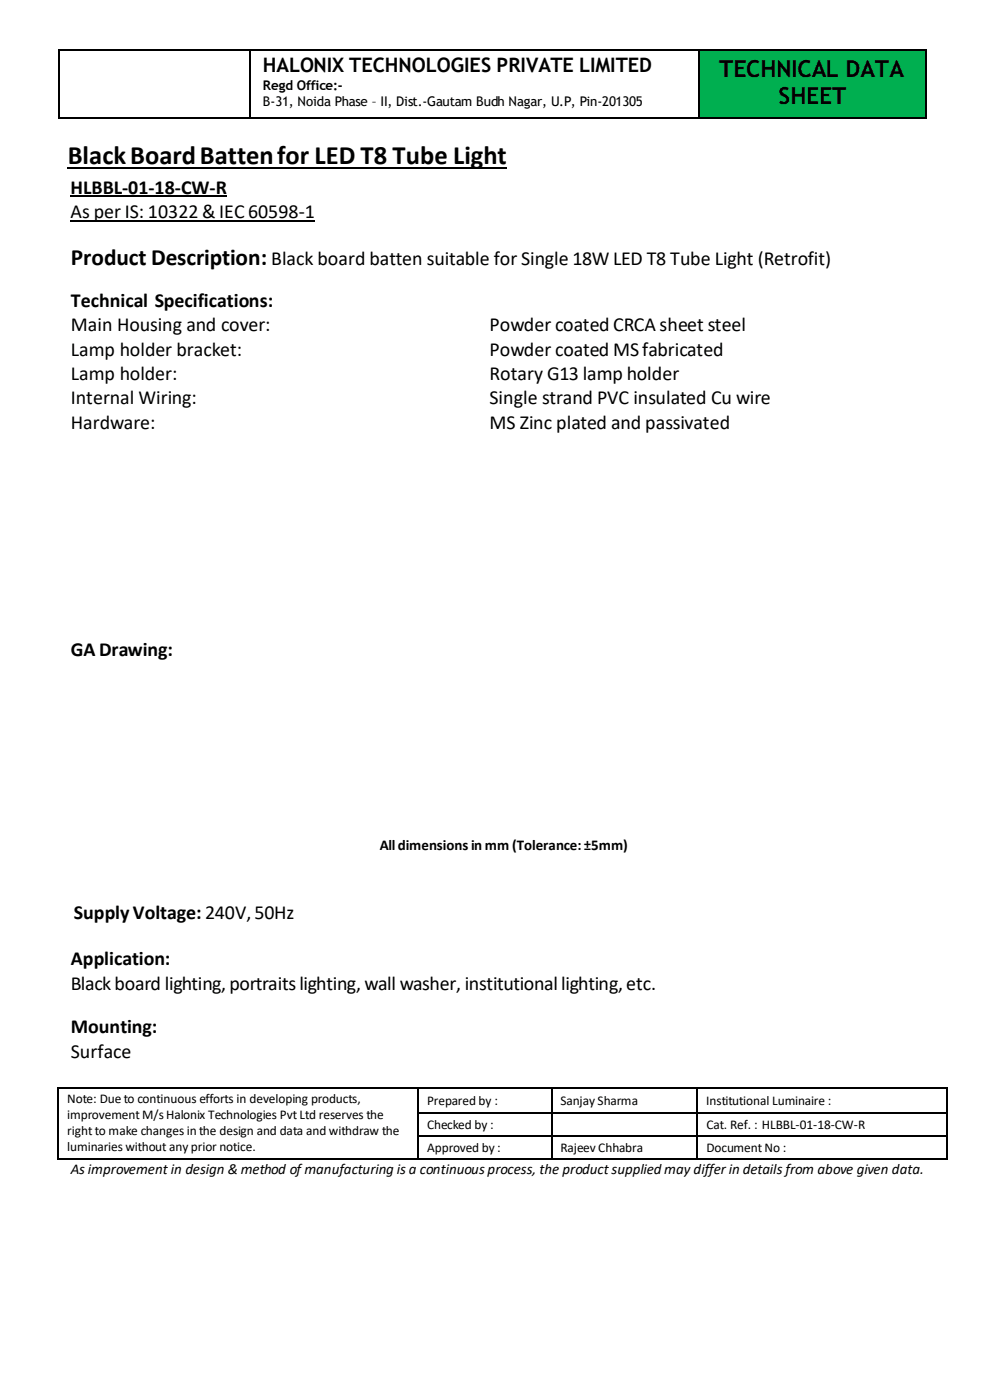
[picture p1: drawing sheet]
<svg xmlns="http://www.w3.org/2000/svg" width="210mm" height="297mm" viewBox="0 0 210 297" stroke-linecap="round" stroke-linejoin="round" font-family="sans-serif">
<defs><g id="words">
<text font-size="5.6" x="14.4" y="34.8">BlackBoardBattenfor LED T8 Tube Light</text>
<g font-size="5">
<text x="152.7" y="16.4">TECHNICAL DATA</text>
<text x="165.3" y="22.1">SHEET</text>
<text x="15" y="56.3">Product Description:</text>
</g>
<g font-size="4.2">
<text x="55.8" y="15.4">HALONIX TECHNOLOGIES PRIVATE LIMITED</text>
<text x="15" y="41.1">HLBBL-01-18-CW-R</text>
<text x="15" y="46.3">As per IS: 10322 &amp; IEC 60598-1</text>
<text x="57.6" y="56.3">Black board batten suitable for Single 18W LED T8 Tube Light (Retrofit)</text>
<text x="15" y="65.2">Technical Specifications:</text>
<text x="15" y="70.4">Main Housing and cover:</text>
<text x="104" y="70.4">Powder coated CRCA sheet steel</text>
<text x="15" y="75.5">Lamp holder bracket:</text>
<text x="104" y="75.5">Powder coated MSfabricated</text>
<text x="15" y="80.7">Lamp holder:</text>
<text x="104" y="80.7">Rotary G13 lamp holder</text>
<text x="15" y="85.9">Internal Wiring:</text>
<text x="104" y="85.9">Single strand PVC insulated Cu wire</text>
<text x="15" y="91.1">Hardware:</text>
<text x="104" y="91.1">MS Zinc plated and passivated</text>
<text x="15" y="139.4">GA Drawing:</text>
<text x="15.7" y="195.1">SupplyVoltage: 240V,50Hz</text>
<text x="15" y="205.1">Application:</text>
<text x="15" y="210.3">Blackboard lighting,portraits lighting, wall washer, institutionallighting,etc.</text>
<text x="15" y="219.5">Mounting:</text>
<text x="15" y="224.8">Surface</text>
</g>
<g font-size="3.2">
<text x="80.7" y="180.6">Alldimensions in mm (Tolerance:±5mm)</text>
<text x="15" y="249.4">As improvement in design &amp; method ofmanufacturing is a continuous process, the product suppliedmay differ in details from above given data.</text>
</g>
<g font-size="2.8">
<text x="55.8" y="19.2">Regd Office:-</text>
<text x="55.8" y="22.6">B-31, Noida Phase – II, Dist.-Gautam Budh Nagar, U.P, Pin-201305</text>
<text x="14.3" y="234.4">Note: Due to continuous efforts in developing products,</text>
<text x="14.3" y="237.8">improvement M/s Halonix Technologies Pvt Ltd reserves the</text>
<text x="90.7" y="234.7">Prepared by :</text>
<text x="90.7" y="239.9">Checked by :</text>
<text x="119" y="234.7">Sanjay Sharma</text>
<text x="150" y="234.7">Institutional Luminaire :</text>
<text x="150" y="239.9">Cat. Ref. : HLBBL-01-18-CW-R</text>
<text x="14.3" y="241.2">right to make changes in the design and data and withdraw the</text>
<text x="14.3" y="244.6">luminaries without any prior notice.</text>
<text x="90.7" y="244.7">Approved by :</text>
<text x="119" y="244.7">Rajeev Chhabra</text>
<text x="150" y="244.7">Document No :</text>
</g>
</g></defs>
<g fill="#00af50">
<path d="M148.6 10.8h47.9v14.1h-47.9z" fill-rule="evenodd"/>
<path d="M148.6 10.8h47.9v6.8h-47.9z" fill-rule="evenodd"/>
<path d="M148.6 17.6h47.9v5.7h-47.9z" fill-rule="evenodd"/>
</g>
<g fill="#000">
<path d="M12.3 10.4h.4v.3h-.4z" fill-rule="evenodd"/>
<path d="M12.3 10.4h.4v.3h-.4z" fill-rule="evenodd"/>
<path d="M53 10.4h.3v.3h-.3z" fill-rule="evenodd"/>
<path d="M148.2 10.4h.4v.3h-.4z" fill-rule="evenodd"/>
<path d="M196.5 10.4h.3v.3h-.3z" fill-rule="evenodd"/>
<path d="M196.5 10.4h.3v.3h-.3z" fill-rule="evenodd"/>
<path d="M12.3 24.9h.4v.3h-.4z" fill-rule="evenodd"/>
<path d="M12.3 24.9h.4v.3h-.4z" fill-rule="evenodd"/>
<path d="M53 24.9h.3v.3h-.3z" fill-rule="evenodd"/>
<path d="M148.2 24.9h.4v.3h-.4z" fill-rule="evenodd"/>
<path d="M196.5 24.9h.3v.3h-.3z" fill-rule="evenodd"/>
<path d="M196.5 24.9h.3v.3h-.3z" fill-rule="evenodd"/>
<path d="M12.1 231h.3v.3h-.3z" fill-rule="evenodd"/>
<path d="M12.1 231h.3v.3h-.3z" fill-rule="evenodd"/>
<path d="M12.1 236.4h.3v.3h-.3z" fill-rule="evenodd"/>
<path d="M88.7 231h.3v.3h-.3z" fill-rule="evenodd"/>
<path d="M88.7 236.4h.3v.3h-.3z" fill-rule="evenodd"/>
<path d="M117 231h.3v.3h-.3z" fill-rule="evenodd"/>
<path d="M117 236.4h.3v.3h-.3z" fill-rule="evenodd"/>
<path d="M147.9 231h.3v.3h-.3z" fill-rule="evenodd"/>
<path d="M147.9 236.4h.3v.3h-.3z" fill-rule="evenodd"/>
<path d="M201.1 231h.3v.3h-.3z" fill-rule="evenodd"/>
<path d="M201.1 231h.3v.3h-.3z" fill-rule="evenodd"/>
<path d="M201.1 236.4h.3v.3h-.3z" fill-rule="evenodd"/>
<path d="M12.1 241.3h.3v.2h-.3z" fill-rule="evenodd"/>
<path d="M12.1 246.1h.3v.3h-.3z" fill-rule="evenodd"/>
<path d="M12.1 246.1h.3v.3h-.3z" fill-rule="evenodd"/>
<path d="M88.7 241.3h.3v.2h-.3z" fill-rule="evenodd"/>
<path d="M88.7 246.1h.3v.3h-.3z" fill-rule="evenodd"/>
<path d="M117 241.3h.3v.2h-.3z" fill-rule="evenodd"/>
<path d="M117 246.1h.3v.3h-.3z" fill-rule="evenodd"/>
<path d="M147.9 241.3h.3v.2h-.3z" fill-rule="evenodd"/>
<path d="M147.9 246.1h.3v.3h-.3z" fill-rule="evenodd"/>
<path d="M201.1 241.3h.3v.2h-.3z" fill-rule="evenodd"/>
<path d="M201.1 246.1h.3v.3h-.3z" fill-rule="evenodd"/>
<path d="M201.1 246.1h.3v.3h-.3z" fill-rule="evenodd"/>
</g>
<path d="M12.5 10.7v14.2M12.7 10.5h40.3M53.1 10.7v14.2M53.3 10.5h94.9M148.4 10.7v14.2M148.6 10.5h47.9M196.7 10.7v14.2M12.7 25.1h40.3M53.3 25.1h94.9M148.6 25.1h47.9" fill="none" stroke="#000" stroke-width=".34"/>
<path d="M14.4 35.6h93.3" fill="none" stroke="#000" stroke-width=".38"/>
<g fill="none" stroke="#000" stroke-width=".3">
<path d="M15 41.7h33.1M15 46.9h51.9M12.3 231.3v5.1M12.3 236.7v4.6M12.4 231.2h76.3M88.8 231.3v5.1M88.8 236.7v4.6M89 231.2h28M89 236.5h28M117.2 231.3v5.1M117.2 236.7v4.6M117.3 231.2h30.6"/>
<path d="M117.3 236.5h30.6M148.1 231.3v5.1M148.1 236.7v4.6M148.2 231.2h52.9M148.2 236.5h52.9M201.2 231.3v5.1M201.2 236.7v4.6M12.3 241.5v4.6M12.4 246.2h76.3M88.8 241.5v4.6M89 241.4h28M89 246.2h28"/>
<path d="M117.2 241.5v4.6M117.3 241.4h30.6M117.3 246.2h30.6M148.1 241.5v4.6M148.2 241.4h52.9M148.2 246.2h52.9M201.2 241.5v4.6"/>
</g>
<use href="#words"/>
</svg>
